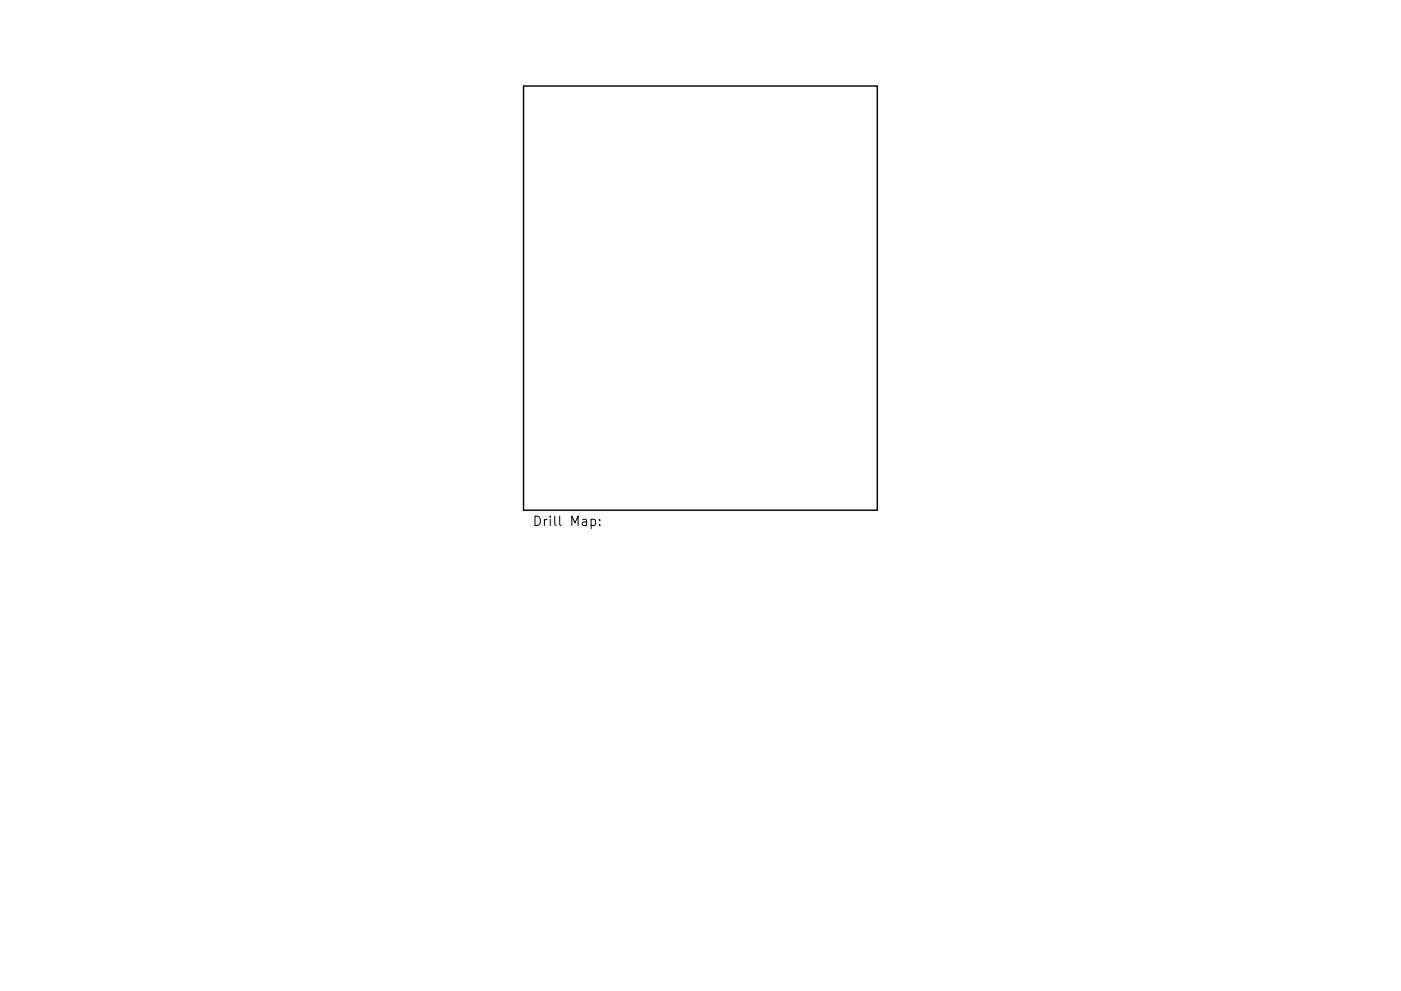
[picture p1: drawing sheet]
<svg xmlns="http://www.w3.org/2000/svg" width="297mm" height="210mm" viewBox="0 0 297 210" stroke-linecap="round" stroke-linejoin="round" font-family="sans-serif">
<defs><g id="words">
<text font-size="2.8" x="112.9" y="111.6">Drill Map:</text>
</g></defs>
<path d="M111 18.3h75v90h-75z" fill="none" stroke="#000" stroke-width=".3"/>
<path d="M125.3 110.3l.6-.1 .4 .4v.5l-.2 .3h-.8M127.1 111.3v.2M127.1 110.3v.2" fill="none" stroke="#000" stroke-width=".21"/>
<use href="#words"/>
</svg>
